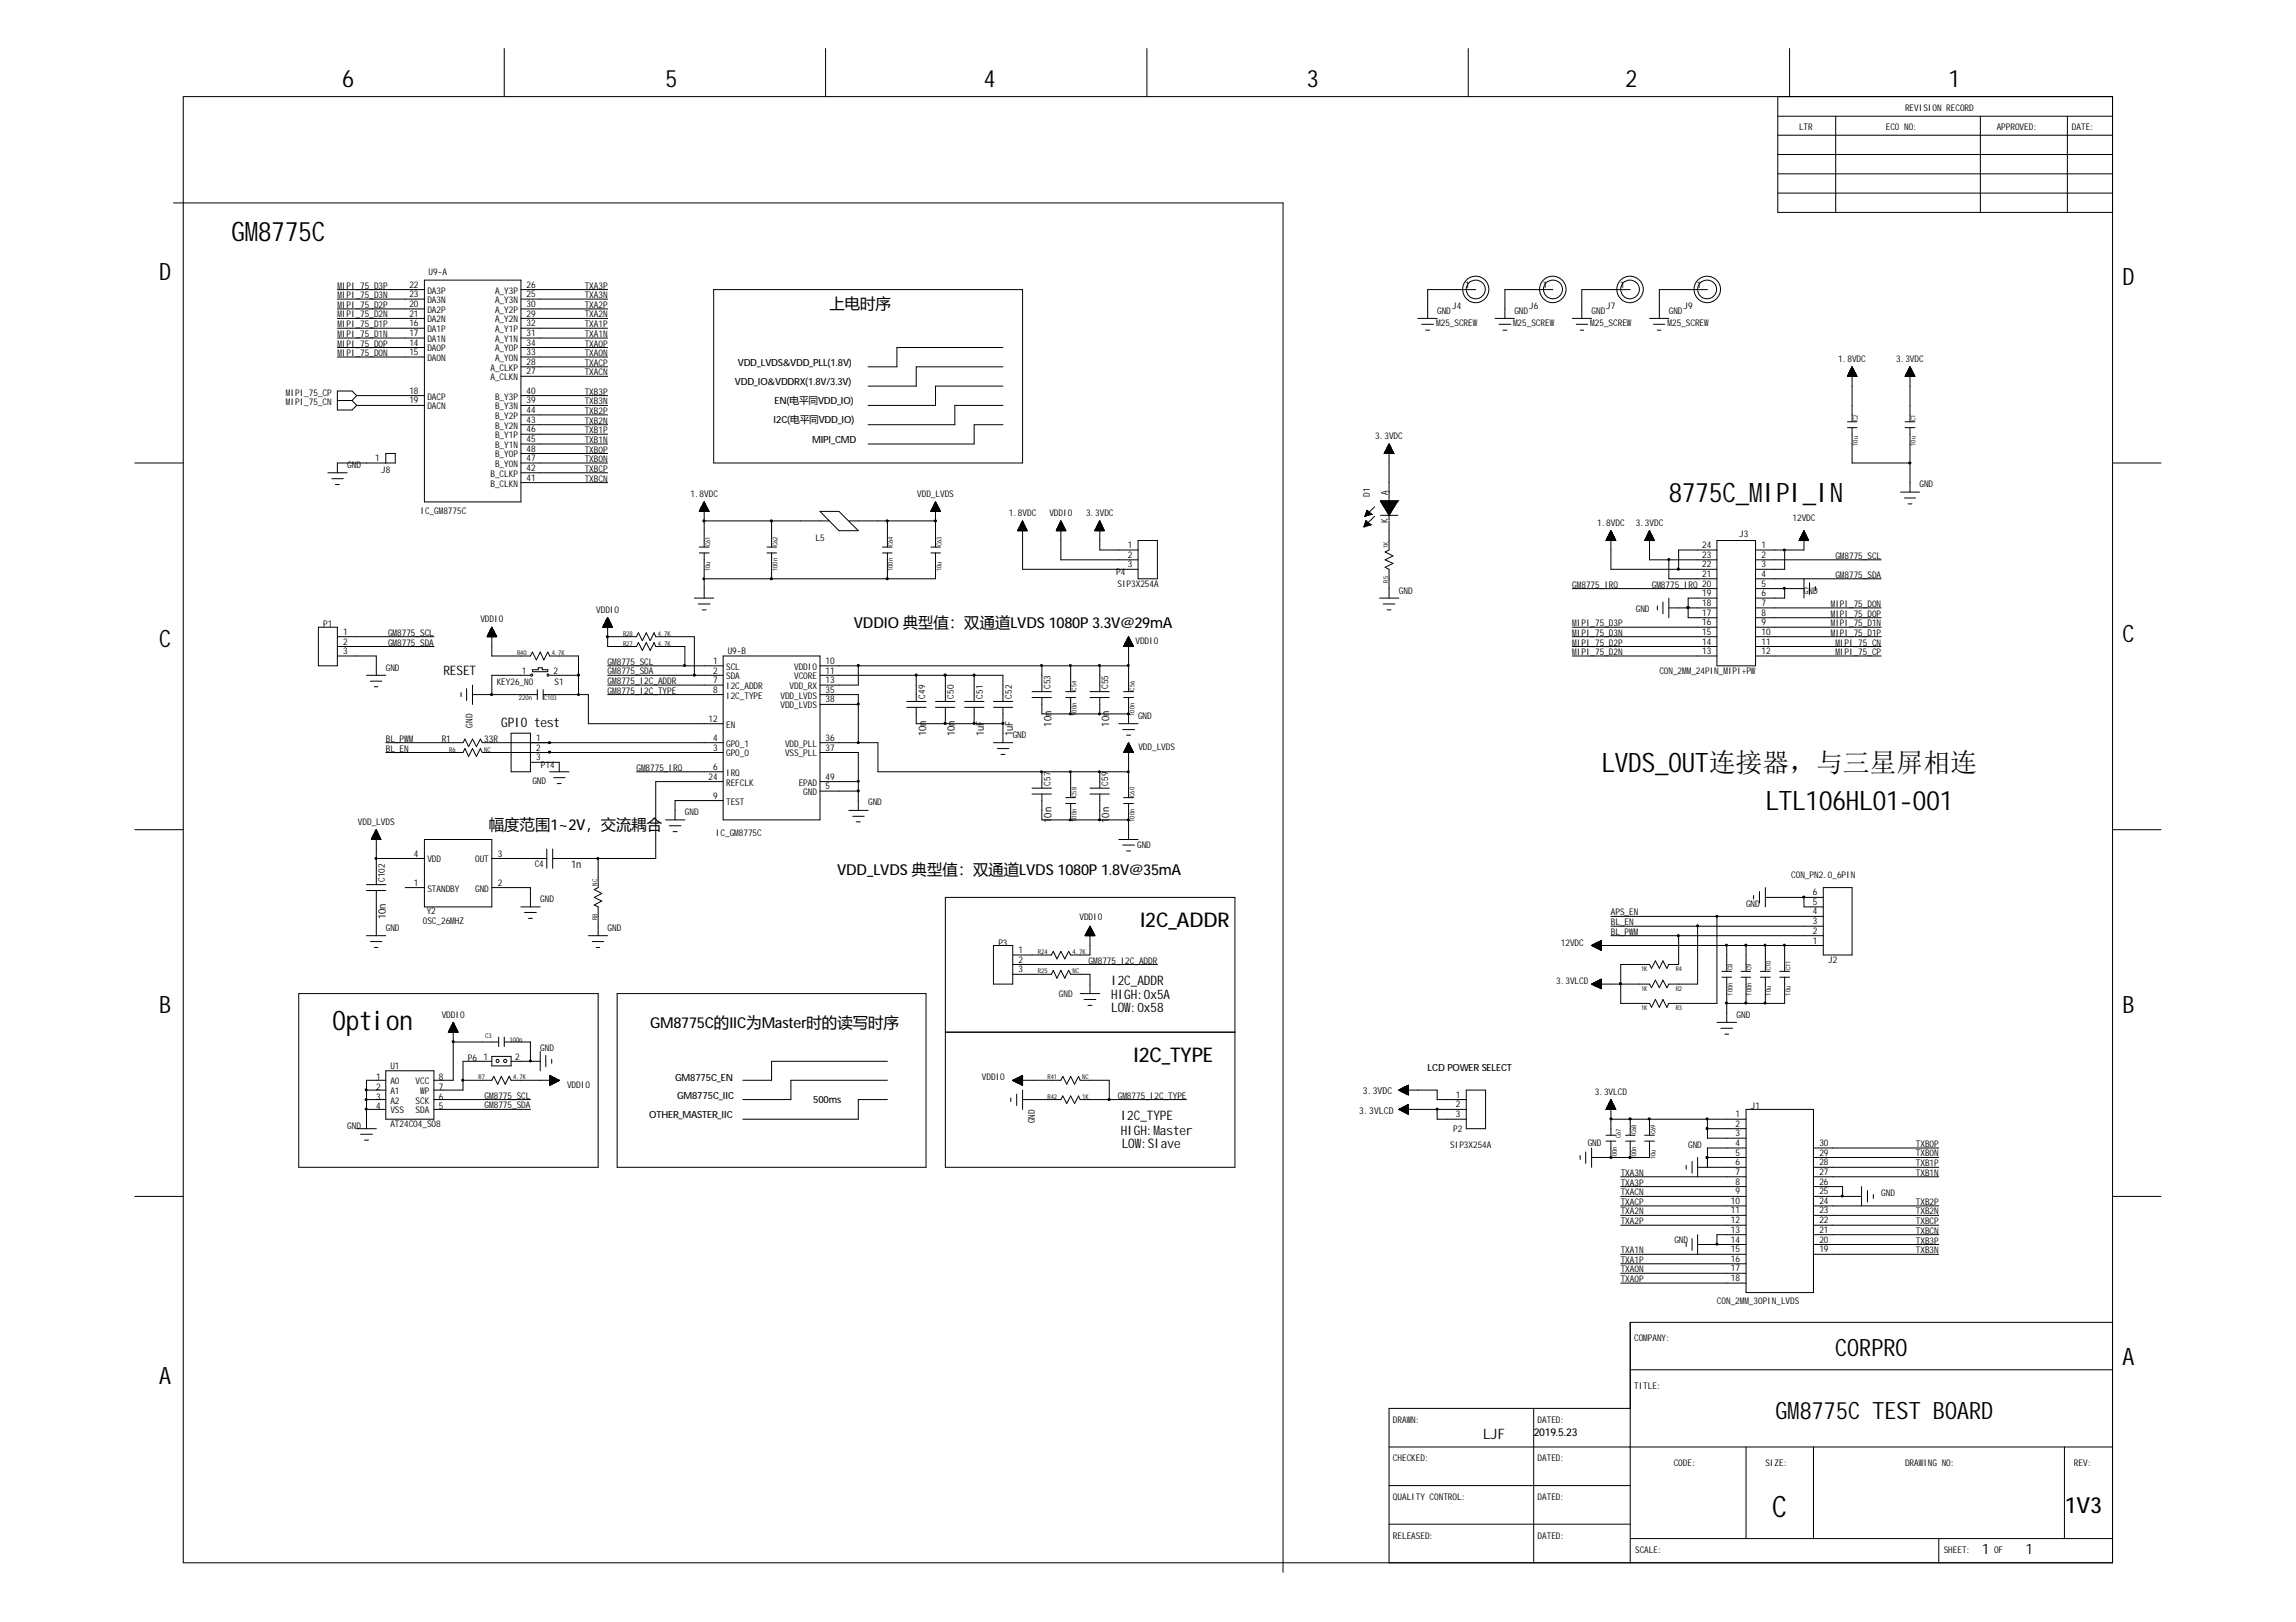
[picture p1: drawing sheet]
<svg xmlns="http://www.w3.org/2000/svg" width="297mm" height="210mm" viewBox="0 0 297 210" stroke-linecap="round" stroke-linejoin="round" font-family="sans-serif">
<defs><g id="words">
<text font-size="3.8" x="229.3" y="196.4">C</text>
<g font-size="3.5">
<text x="29.9" y="31.2">GM</text>
<text x="33.4" y="31.2">8775C</text>
<text x="215.9" y="65">8775C_M</text>
<text x="228" y="65">IPI_IN</text>
<text x="207.2" y="99.9">LVDS_OUT连接器，与三星屏相连</text>
<text x="228.4" y="104.9">LTL106HL01-001</text>
<text x="43" y="133.3">Option</text>
</g>
<g font-size="3.1">
<text x="44.3" y="11.3">6</text>
<text x="86.1" y="11.3">5</text>
<text x="127.3" y="11.3">4</text>
<text x="169.1" y="11.3">3</text>
<text x="210.3" y="11.3">2</text>
<text x="252.1" y="11.3">1</text>
<text x="20.6" y="36.3">D</text>
<text x="274.6" y="36.8">D</text>
<text x="20.6" y="83.7">C</text>
<text x="274.6" y="83">C</text>
<text x="20.6" y="131.1">B</text>
<text x="274.6" y="131.1">B</text>
<text x="20.6" y="179.1">A</text>
<text x="237.4" y="175.4">CORPRO</text>
<text x="274.6" y="176.7">A</text>
<text x="229.7" y="183.6">GM</text>
<text x="232.8" y="183.6">8775C TEST BOARD</text>
</g>
<text font-size="2.9" x="267.1" y="195.8">1V3</text>
<g font-size="2.6">
<text x="147.5" y="120">I2C_ADDR</text>
<text x="146.6" y="137.5">I2C_TYPE</text>
</g>
<g font-size="2">
<text x="107.3" y="40">上电时序</text>
<text x="63.2" y="107.4">幅度范围1~2V，交流耦合</text>
</g>
<g font-size="1.9">
<text x="110.4" y="81.3">VDDIO典型值：双通道LVDS1080P3.3V@29mA</text>
<text x="108.3" y="113.2">VDD_LVDS典型值：双通道LVDS1080P1.8V@35mA</text>
<text x="84.1" y="133.1">GM8775C的IIC为Master时的读写时序</text>
<text x="191.9" y="186.2">LJF</text>
<text x="256.5" y="201.1">1</text>
<text x="262.1" y="201.1">1</text>
</g>
<g font-size="1.7">
<text x="57.4" y="87.4">RESET</text>
<text x="64.9" y="94">GPIO test</text>
<text x="143.8" y="129.3">HIGH:0x5A</text>
<text x="143.8" y="131">LOW</text>
<text x="143.8" y="127.5">I2C_ADDR</text>
<text x="146.3" y="131">:0x58</text>
<text x="145" y="146.9">HIGH:M</text>
<text x="145" y="145">I2C_TYPE</text>
<text x="145.1" y="148.6">LOW</text>
<text x="147.7" y="148.6">:Slave</text>
<text x="150.1" y="146.9">aster</text>
</g>
<g font-size="1.4">
<text x="119.8" y="95.3" transform="rotate(-90 119.8 95.3)">10n</text>
<text x="123.5" y="95.3" transform="rotate(-90 123.5 95.3)">10n</text>
<text x="127.3" y="95.3" transform="rotate(-90 127.3 95.3)">1uF</text>
<text x="131" y="95.3" transform="rotate(-90 131 95.3)">1uF</text>
<text x="136" y="94" transform="rotate(-90 136 94)">10n</text>
<text x="143.5" y="94" transform="rotate(-90 143.5 94)">10n</text>
<text x="136" y="106.5" transform="rotate(-90 136 106.5)">10n</text>
<text x="143.5" y="106.5" transform="rotate(-90 143.5 106.5)">10n</text>
<text x="73.9" y="112.4">1n</text>
<text x="49.9" y="119" transform="rotate(-90 49.9 119)">10n</text>
<text x="198.4" y="185.9">2019.5.23</text>
</g>
<g font-size="1.3">
<text x="95.5" y="47.3">VDD_LVDS&amp;VDD_PLL(1.8V)</text>
<text x="95.1" y="49.8">VDD_IO&amp;VDDRX(1.8V/3.3V)</text>
<text x="100.2" y="52.3">EN(电平同VDD_IO)</text>
<text x="100.1" y="54.7">I2C(电平同VDD_IO)</text>
<text x="105.1" y="57.3">MIPI_CMD</text>
<text x="87.3" y="139.9">GM8775C_EN</text>
<text x="87.6" y="142.2">GM8775C_IIC</text>
<text x="105.2" y="142.7">500ms</text>
<text x="184.7" y="138.6">LCDPOWERSELECT</text>
<text x="84" y="144.7">OTHER_MASTER_IIC</text>
</g>
<g font-size="1.2">
<text x="232.7" y="16.9">LTR</text>
<text x="244" y="16.9">ECO NO:</text>
<text x="246.5" y="14.4">REVISION RECORD</text>
<text x="258.3" y="16.9">APPROVED:</text>
<text x="268.1" y="16.9">DATE:</text>
<text x="55.5" y="35.6">U9-A</text>
<text x="43.6" y="38.6">M</text>
<text x="43.6" y="37.4">M</text>
<text x="43.6" y="39.8">M</text>
<text x="43.6" y="41.1">M</text>
<text x="44.2" y="38.6">IPI_75_D3N</text>
<text x="44.2" y="37.4">IPI_75_D3P</text>
<text x="44.2" y="39.8">IPI_75_D2P</text>
<text x="44.2" y="41.1">IPI_75_D2N</text>
<text x="53" y="39.7">20</text>
<text x="53" y="41">21</text>
<text x="53" y="37.2">22</text>
<text x="53" y="38.5">23</text>
<text x="55.3" y="40.5">DA2P</text>
<text x="55.3" y="41.7">DA2N</text>
<text x="55.3" y="38">DA3P</text>
<text x="55.3" y="39.2">DA3N</text>
<text x="64.1" y="39.2">A_Y3N</text>
<text x="64.1" y="38">A_Y3P</text>
<text x="64.1" y="41.7">A_Y2N</text>
<text x="64.1" y="40.5">A_Y2P</text>
<text x="68.1" y="38.5">25</text>
<text x="68.1" y="37.2">26</text>
<text x="68.1" y="41">29</text>
<text x="68.1" y="39.7">30</text>
<text x="75.6" y="37.4">TXA3P</text>
<text x="75.6" y="38.6">TXA3N</text>
<text x="75.6" y="39.8">TXA2P</text>
<text x="75.6" y="41.1">TXA2N</text>
<text x="185.9" y="40.6">GND</text>
<text x="187.9" y="40">J4</text>
<text x="189.6" y="37.2">1</text>
<text x="195.9" y="40.6">GND</text>
<text x="197.8" y="40">J6</text>
<text x="199.6" y="37.2">1</text>
<text x="205.9" y="40.6">GND</text>
<text x="207.8" y="40">J7</text>
<text x="209.6" y="37.2">1</text>
<text x="215.9" y="40.6">GND</text>
<text x="217.8" y="40">J9</text>
<text x="219.5" y="37.2">1</text>
<text x="43.6" y="42.3">M</text>
<text x="43.6" y="43.6">M</text>
<text x="43.6" y="44.8">M</text>
<text x="43.6" y="46.1">M</text>
<text x="44.2" y="42.3">IPI_75_D1P</text>
<text x="44.2" y="43.6">IPI_75_D1N</text>
<text x="44.2" y="44.8">IPI_75_D0P</text>
<text x="44.2" y="46.1">IPI_75_D0N</text>
<text x="53" y="44.7">14</text>
<text x="53" y="45.9">15</text>
<text x="53" y="42.2">16</text>
<text x="53" y="43.5">17</text>
<text x="55.3" y="45.5">DA0P</text>
<text x="55.3" y="46.7">DA0N</text>
<text x="55.3" y="43">DA1P</text>
<text x="55.3" y="44.3">DA1N</text>
<text x="63.5" y="48">A_CLKP</text>
<text x="64.1" y="44.3">A_Y1N</text>
<text x="64.1" y="43">A_Y1P</text>
<text x="64.1" y="46.7">A_Y0N</text>
<text x="64.1" y="45.5">A_Y0P</text>
<text x="68.1" y="47.2">28</text>
<text x="68.1" y="43.5">31</text>
<text x="68.1" y="42.2">32</text>
<text x="68.1" y="45.9">33</text>
<text x="68.1" y="44.7">34</text>
<text x="75.6" y="42.3">TXA1P</text>
<text x="75.6" y="43.6">TXA1N</text>
<text x="75.6" y="44.8">TXA0P</text>
<text x="75.6" y="46.1">TXA0N</text>
<text x="75.6" y="47.3">TXACP</text>
<text x="185.8" y="42.2">M</text>
<text x="186.4" y="42.2">25_SCREW</text>
<text x="195.7" y="42.2">M</text>
<text x="196.3" y="42.2">25_SCREW</text>
<text x="205.7" y="42.2">M</text>
<text x="206.3" y="42.2">25_SCREW</text>
<text x="215.7" y="42.2">M</text>
<text x="216.3" y="42.2">25_SCREW</text>
<text x="237.8" y="46.8">1.8VDC</text>
<text x="245.3" y="46.8">3.3VDC</text>
<text x="37" y="52.5">M</text>
<text x="37" y="51.2">M</text>
<text x="37.6" y="52.5">IPI_75_CN</text>
<text x="37.6" y="51.2">IPI_75_CP</text>
<text x="53" y="51">18</text>
<text x="53" y="52.2">19</text>
<text x="55.3" y="51.7">DACP</text>
<text x="55.3" y="53">DACN</text>
<text x="63.5" y="49.2">A_CLKN</text>
<text x="64.1" y="53">B_Y3N</text>
<text x="64.1" y="51.7">B_Y3P</text>
<text x="68.1" y="48.4">27</text>
<text x="68.1" y="52.2">39</text>
<text x="68.1" y="51">40</text>
<text x="68.1" y="53.4">44</text>
<text x="75.6" y="48.6">TXACN</text>
<text x="75.6" y="51.1">TXB3P</text>
<text x="75.6" y="52.3">TXB3N</text>
<text x="75.6" y="53.6">TXB2P</text>
<text x="48.6" y="59.7">1</text>
<text x="64.1" y="55.5">B_Y2N</text>
<text x="64.1" y="54.2">B_Y2P</text>
<text x="64.1" y="58">B_Y1N</text>
<text x="64.1" y="56.7">B_Y1P</text>
<text x="64.1" y="59.2">B_Y0P</text>
<text x="68.1" y="54.7">43</text>
<text x="68.1" y="57.2">45</text>
<text x="68.1" y="55.9">46</text>
<text x="68.1" y="59.7">47</text>
<text x="68.1" y="58.4">48</text>
<text x="75.6" y="54.8">TXB2N</text>
<text x="75.6" y="56.1">TXB1P</text>
<text x="75.6" y="57.3">TXB1N</text>
<text x="75.6" y="58.6">TXB0P</text>
<text x="75.6" y="59.8">TXB0N</text>
<text x="177.9" y="56.8">3.3VDC</text>
<text x="44.9" y="60.6">GND</text>
<text x="49.3" y="61.2">J8</text>
<text x="63.5" y="63">B_CLKN</text>
<text x="63.5" y="61.7">B_CLKP</text>
<text x="64.1" y="60.4">B_Y0N</text>
<text x="68.1" y="62.2">41</text>
<text x="68.1" y="60.9">42</text>
<text x="75.6" y="61.1">TXBCP</text>
<text x="75.6" y="62.3">TXBCN</text>
<text x="89.3" y="64.3">1.8VDC</text>
<text x="118.7" y="64.3">VDD_LVDS</text>
<text x="177.2" y="64.3" transform="rotate(-90 177.2 64.3)">D1</text>
<text x="179.5" y="64.1" transform="rotate(-90 179.5 64.1)">A</text>
<text x="248.3" y="63">GND</text>
<text x="54.4" y="66.5">IC_GM</text>
<text x="57.4" y="66.5">8775C</text>
<text x="105.5" y="69.9">L5</text>
<text x="130.5" y="66.8">1.8VDC</text>
<text x="135.8" y="66.8">VDDIO</text>
<text x="140.5" y="66.8">3.3VDC</text>
<text x="145.9" y="70.9">1</text>
<text x="179.5" y="67.7" transform="rotate(-90 179.5 67.7)">K</text>
<text x="206.6" y="68">1.8VDC</text>
<text x="211.6" y="68">3.3VDC</text>
<text x="220.2" y="70.9">24</text>
<text x="225" y="69.4">J3</text>
<text x="227.9" y="70.9">1</text>
<text x="231.9" y="67.4">12VDC</text>
<text x="144.4" y="74.4">P4</text>
<text x="144.6" y="75.9">SIP3X254A</text>
<text x="145.9" y="72.2">2</text>
<text x="145.9" y="73.4">3</text>
<text x="181" y="76.8">GND</text>
<text x="203.4" y="76">GM</text>
<text x="204.6" y="76">8775_IRQ</text>
<text x="213.7" y="76">GM</text>
<text x="214.9" y="76">8775_IRQ20</text>
<text x="220.2" y="77.1">19</text>
<text x="220.2" y="74.6">21</text>
<text x="220.2" y="73.4">22</text>
<text x="220.2" y="72.2">23</text>
<text x="227.9" y="72.2">2</text>
<text x="227.9" y="73.4">3</text>
<text x="227.9" y="74.6">4</text>
<text x="227.9" y="75.9">5</text>
<text x="227.9" y="77.1">6</text>
<text x="233.4" y="76.8">GND</text>
<text x="237.4" y="74.8">GM</text>
<text x="237.4" y="72.3">GM</text>
<text x="238.6" y="74.8">8775_SDA</text>
<text x="238.6" y="72.3">8775_SCL</text>
<text x="41.8" y="81.2">P1</text>
<text x="44.4" y="82.1">1</text>
<text x="44.4" y="83.4">2</text>
<text x="50.2" y="82.3">GM</text>
<text x="50.2" y="83.5">GM</text>
<text x="51.4" y="82.3">8775_SCL</text>
<text x="51.4" y="83.5">8775_SDA</text>
<text x="62.1" y="80.5">VDDIO</text>
<text x="77.1" y="79.3">VDDIO</text>
<text x="146.9" y="83.3">VDDIO</text>
<text x="203.4" y="81">M</text>
<text x="203.4" y="82.3">M</text>
<text x="203.4" y="83.5">M</text>
<text x="204" y="81">IPI_75_D3P</text>
<text x="204" y="82.3">IPI_75_D3N</text>
<text x="204" y="83.5">IPI_75_D2P</text>
<text x="211.6" y="79.2">GND</text>
<text x="220.2" y="83.4">14</text>
<text x="220.2" y="82.1">15</text>
<text x="220.2" y="80.9">16</text>
<text x="220.2" y="79.7">17</text>
<text x="220.2" y="78.4">18</text>
<text x="227.9" y="78.4">7</text>
<text x="227.9" y="79.7">8</text>
<text x="227.9" y="80.9">9</text>
<text x="227.9" y="82.1">10</text>
<text x="227.9" y="83.4">11</text>
<text x="236.9" y="78.5">M</text>
<text x="236.9" y="79.8">M</text>
<text x="236.9" y="81">M</text>
<text x="236.9" y="82.3">M</text>
<text x="237.4" y="78.5">IPI_75_D0N</text>
<text x="237.4" y="79.8">IPI_75_D0P</text>
<text x="237.4" y="81">IPI_75_D1N</text>
<text x="237.4" y="82.3">IPI_75_D1P</text>
<text x="237.4" y="83.5">M</text>
<text x="238" y="83.5">IPI_75_CN</text>
<text x="44.4" y="84.6">3</text>
<text x="49.9" y="86.8">GND</text>
<text x="64.3" y="88.7">KEY26_NO</text>
<text x="67.5" y="87.3">1</text>
<text x="71.6" y="87.3">2</text>
<text x="71.8" y="88.7">S1</text>
<text x="78.6" y="86">GM</text>
<text x="78.6" y="87.3">GM</text>
<text x="78.6" y="88.5">GM</text>
<text x="78.6" y="89.8">GM</text>
<text x="79.8" y="86">8775_SCL</text>
<text x="79.8" y="87.3">8775_SDA</text>
<text x="79.8" y="88.5">8775_I2C_ADDR</text>
<text x="79.8" y="89.8">8775_I2C_TYPE</text>
<text x="92.2" y="88.4">7</text>
<text x="92.2" y="89.6">8</text>
<text x="92.2" y="85.9">1</text>
<text x="92.2" y="87.2">2</text>
<text x="93.9" y="89.2">I2C_ADDR</text>
<text x="93.9" y="86.7">SCL</text>
<text x="93.9" y="87.9">SDA</text>
<text x="94.1" y="84.6">U9-B</text>
<text x="102.2" y="89.2">VDD_RX</text>
<text x="102.7" y="86.7">VDDIO</text>
<text x="102.7" y="87.9">VCORE</text>
<text x="106.8" y="85.9">10</text>
<text x="106.8" y="87.2">11</text>
<text x="106.8" y="88.4">13</text>
<text x="106.8" y="89.6">35</text>
<text x="135.9" y="89.1" transform="rotate(-90 135.9 89.1)">C53</text>
<text x="143.4" y="89.1" transform="rotate(-90 143.4 89.1)">C55</text>
<text x="203.4" y="84.8">M</text>
<text x="204" y="84.8">IPI_75_D2N</text>
<text x="214.7" y="87.2">CON_2M_24PIN_M</text>
<text x="218.2" y="87.2">M</text>
<text x="220.2" y="84.6">13</text>
<text x="223.6" y="87.2">IPI+PW</text>
<text x="227.9" y="84.6">12</text>
<text x="237.4" y="84.8">M</text>
<text x="238" y="84.8">IPI_75_CP</text>
<text x="49.9" y="96">BL_PW</text>
<text x="52.9" y="96">M</text>
<text x="57.1" y="96">R1</text>
<text x="61.1" y="94.2" transform="rotate(-90 61.1 94.2)">GND</text>
<text x="62.7" y="96">33R</text>
<text x="69.4" y="95.9">1</text>
<text x="91.7" y="93.4">12</text>
<text x="92.2" y="95.9">4</text>
<text x="93.9" y="90.4">I2C_TYPE</text>
<text x="93.9" y="94.2">EN</text>
<text x="101" y="90.4">VDD_LVDS</text>
<text x="101" y="91.7">VDD_LVDS</text>
<text x="106.8" y="95.9">36</text>
<text x="106.8" y="90.9">38</text>
<text x="119.7" y="90.4" transform="rotate(-90 119.7 90.4)">C49</text>
<text x="123.4" y="90.4" transform="rotate(-90 123.4 90.4)">C50</text>
<text x="127.2" y="90.4" transform="rotate(-90 127.2 90.4)">C51</text>
<text x="130.9" y="90.4" transform="rotate(-90 130.9 90.4)">C52</text>
<text x="131" y="95.5">GND</text>
<text x="147.2" y="93">GND</text>
<text x="49.9" y="97.3">BL_EN</text>
<text x="68.9" y="101.4">GND</text>
<text x="69.4" y="97.1">2</text>
<text x="69.4" y="98.4">3</text>
<text x="70" y="99.4">P14</text>
<text x="82.3" y="99.8">GM</text>
<text x="83.5" y="99.8">8775_IRQ</text>
<text x="91.7" y="100.9">24</text>
<text x="92.2" y="97.1">3</text>
<text x="92.2" y="99.6">6</text>
<text x="93.9" y="97.9">GPO_0</text>
<text x="93.9" y="96.6">GPO_1</text>
<text x="93.9" y="100.4">IRQ</text>
<text x="93.9" y="101.7">REFCLK</text>
<text x="101.6" y="96.6">VDD_PLL</text>
<text x="101.6" y="97.9">VSS_PLL</text>
<text x="103.3" y="101.7">EPAD</text>
<text x="106.8" y="97.1">37</text>
<text x="106.8" y="100.9">49</text>
<text x="135.9" y="101.7" transform="rotate(-90 135.9 101.7)">C57</text>
<text x="143.4" y="101.7" transform="rotate(-90 143.4 101.7)">C59</text>
<text x="147.3" y="97">VDD_LVDS</text>
<text x="46.3" y="106.7">VDD_LVDS</text>
<text x="88.6" y="105.5">GND</text>
<text x="92.2" y="103.3">9</text>
<text x="93.9" y="104.1">TEST</text>
<text x="103.9" y="102.9">GND</text>
<text x="106.8" y="102.1">5</text>
<text x="112.3" y="104.2">GND</text>
<text x="53.6" y="110.8">4</text>
<text x="55.3" y="111.6">VDD</text>
<text x="61.5" y="111.6">OUT</text>
<text x="64.4" y="110.8">3</text>
<text x="69.2" y="112.2">C4</text>
<text x="92.6" y="108.1">IC_GM</text>
<text x="95.6" y="108.1">8775C</text>
<text x="147.1" y="109.7">GND</text>
<text x="231.7" y="113.6">CON_PN2.0_6PIN</text>
<text x="49.8" y="114.1" transform="rotate(-90 49.8 114.1)">C102</text>
<text x="53.6" y="114.6">1</text>
<text x="54.7" y="119.6">OSC_26M</text>
<text x="55.2" y="118.3">Y2</text>
<text x="55.3" y="115.4">STANDBY</text>
<text x="58.8" y="119.6">HZ</text>
<text x="61.5" y="115.4">GND</text>
<text x="64.4" y="114.6">2</text>
<text x="69.9" y="116.7">GND</text>
<text x="139.7" y="119.1">VDDIO</text>
<text x="208.4" y="118.5">APS_EN</text>
<text x="208.4" y="119.7">BL_EN</text>
<text x="225.9" y="117.4">GND</text>
<text x="234.5" y="119.6">3</text>
<text x="234.5" y="118.3">4</text>
<text x="234.5" y="117.1">5</text>
<text x="234.5" y="115.9">6</text>
<text x="49.9" y="120.5">GND</text>
<text x="78.6" y="120.5">GND</text>
<text x="129.2" y="122.4">P3</text>
<text x="131.8" y="123.3">1</text>
<text x="131.8" y="124.6">2</text>
<text x="131.8" y="125.8">3</text>
<text x="140.8" y="124.7">GM</text>
<text x="142" y="124.7">8775_I2C_ADDR</text>
<text x="201.9" y="122.4">12VDC</text>
<text x="208.4" y="121">BL_PW</text>
<text x="211.4" y="121">M</text>
<text x="234.5" y="122.1">1</text>
<text x="234.5" y="120.8">2</text>
<text x="236.5" y="124.6">J2</text>
<text x="57.2" y="131.7">VDDIO</text>
<text x="137" y="129">GND</text>
<text x="201.3" y="127.4">3.3VLCD</text>
<text x="224.7" y="131.7">GND</text>
<text x="60.5" y="137.3">P6</text>
<text x="62.6" y="137.2">1</text>
<text x="66.6" y="137.2">2</text>
<text x="69.9" y="136.1">GND</text>
<text x="48.7" y="139.8">1</text>
<text x="48.7" y="141.1">2</text>
<text x="48.7" y="142.3">3</text>
<text x="48.7" y="143.6">4</text>
<text x="50.5" y="138.3">U1</text>
<text x="50.5" y="140.3">A0</text>
<text x="50.5" y="141.6">A1</text>
<text x="50.5" y="142.8">A2</text>
<text x="53.8" y="142.8">SCK</text>
<text x="53.8" y="140.3">VCC</text>
<text x="54.4" y="141.6">W</text>
<text x="54.9" y="141.6">P</text>
<text x="56.8" y="143.6">5</text>
<text x="56.8" y="142.3">6</text>
<text x="56.8" y="141.1">7</text>
<text x="56.8" y="139.8">8</text>
<text x="62.7" y="142.2">GM</text>
<text x="62.7" y="143.4">GM</text>
<text x="63.9" y="142.2">8775_SCL</text>
<text x="63.9" y="143.4">8775_SDA</text>
<text x="73.4" y="140.8">VDDIO</text>
<text x="127" y="139.8">VDDIO</text>
<text x="144.6" y="142.2">GM</text>
<text x="145.8" y="142.2">8775_I2C_TYPE</text>
<text x="176.3" y="141.6">3.3VDC</text>
<text x="188.3" y="142.1">1</text>
<text x="188.3" y="143.3">2</text>
<text x="206.3" y="141.7">3.3VLCD</text>
<text x="226.5" y="143.6">J1</text>
<text x="44.9" y="146.1">GND</text>
<text x="50.5" y="145.8">AT24C04_SO8</text>
<text x="50.5" y="144.1">VSS</text>
<text x="53.8" y="144.1">SDA</text>
<text x="133.9" y="145.3" transform="rotate(-90 133.9 145.3)">GND</text>
<text x="175.9" y="144.2">3.3VLCD</text>
<text x="187.6" y="148.6">SIP3X254A</text>
<text x="188" y="146.5">P2</text>
<text x="188.3" y="144.6">3</text>
<text x="205.4" y="148.3">GND</text>
<text x="218.4" y="148.6">GND</text>
<text x="224.5" y="144.6">1</text>
<text x="224.5" y="145.8">2</text>
<text x="224.5" y="147">3</text>
<text x="224.5" y="148.3">4</text>
<text x="224.5" y="149.5">5</text>
<text x="235.4" y="149.5">29</text>
<text x="235.4" y="148.3">30</text>
<text x="247.9" y="148.4">TXB0P</text>
<text x="247.9" y="149.7">TXB0N</text>
<text x="209.7" y="152.2">TXA3N</text>
<text x="209.7" y="153.4">TXA3P</text>
<text x="209.7" y="154.7">TXACN</text>
<text x="209.7" y="155.9">TXACP</text>
<text x="223.9" y="155.8">10</text>
<text x="224.5" y="150.8">6</text>
<text x="224.5" y="152.1">7</text>
<text x="224.5" y="153.3">8</text>
<text x="224.5" y="154.6">9</text>
<text x="235.4" y="155.8">24</text>
<text x="235.4" y="154.6">25</text>
<text x="235.4" y="153.3">26</text>
<text x="235.4" y="152.1">27</text>
<text x="235.4" y="150.8">28</text>
<text x="243.4" y="154.8">GND</text>
<text x="247.9" y="150.9">TXB1P</text>
<text x="247.9" y="152.2">TXB1N</text>
<text x="247.9" y="155.9">TXB2P</text>
<text x="209.7" y="157.2">TXA2N</text>
<text x="209.7" y="158.4">TXA2P</text>
<text x="216.6" y="160.8">GND</text>
<text x="223.9" y="157">11</text>
<text x="223.9" y="158.3">12</text>
<text x="223.9" y="159.5">13</text>
<text x="223.9" y="160.8">14</text>
<text x="235.4" y="160.8">20</text>
<text x="235.4" y="159.5">21</text>
<text x="235.4" y="158.3">22</text>
<text x="235.4" y="157">23</text>
<text x="247.9" y="157.2">TXB2N</text>
<text x="247.9" y="158.4">TXBCP</text>
<text x="247.9" y="159.7">TXBCN</text>
<text x="247.9" y="160.9">TXB3P</text>
<text x="209.7" y="162.2">TXA1N</text>
<text x="209.7" y="163.4">TXA1P</text>
<text x="209.7" y="164.6">TXA0N</text>
<text x="209.7" y="165.9">TXA0P</text>
<text x="223.9" y="162.1">15</text>
<text x="223.9" y="163.3">16</text>
<text x="223.9" y="164.5">17</text>
<text x="223.9" y="165.8">18</text>
<text x="235.4" y="162.1">19</text>
<text x="247.9" y="162.2">TXB3N</text>
<text x="211.4" y="173.5">COM</text>
<text x="213.2" y="173.5">PANY:</text>
<text x="222.1" y="168.8">CON_2M_30PIN_LVDS</text>
<text x="225.7" y="168.8">M</text>
<text x="211.4" y="179.8">TITLE:</text>
<text x="180.2" y="184.1">DRAW</text>
<text x="182.6" y="184.1">N:</text>
<text x="198.9" y="184.1">DATED:</text>
<text x="180.2" y="189.1">CHECKED:</text>
<text x="198.9" y="189.1">DATED:</text>
<text x="216.5" y="189.8">CODE:</text>
<text x="228.4" y="189.8">SIZE:</text>
<text x="246.5" y="189.8">DRAW</text>
<text x="248.8" y="189.8">ING NO:</text>
<text x="268.3" y="189.8">REV:</text>
<text x="180.2" y="194.1">QUALITY CONTROL:</text>
<text x="198.9" y="194.1">DATED:</text>
<text x="180.2" y="199.1">RELEASED:</text>
<text x="198.9" y="199.1">DATED:</text>
<text x="211.5" y="201">SCALE:</text>
<text x="251.5" y="201">SHEET:</text>
<text x="258" y="201">OF</text>
</g>
<g font-size=".8">
<text x="240.4" y="57.7" transform="rotate(-90 240.4 57.7)">10u</text>
<text x="240.4" y="54.5" transform="rotate(-90 240.4 54.5)">C2</text>
<text x="247.8" y="57.7" transform="rotate(-90 247.8 57.7)">10u</text>
<text x="247.8" y="54.5" transform="rotate(-90 247.8 54.5)">C1</text>
<text x="91.9" y="70.7" transform="rotate(-90 91.9 70.7)">C61</text>
<text x="100.6" y="70.7" transform="rotate(-90 100.6 70.7)">C62</text>
<text x="115.5" y="70.7" transform="rotate(-90 115.5 70.7)">C64</text>
<text x="121.8" y="70.7" transform="rotate(-90 121.8 70.7)">C63</text>
<text x="179.6" y="70.9" transform="rotate(-90 179.6 70.9)">1K</text>
<text x="91.9" y="73.9" transform="rotate(-90 91.9 73.9)">10u</text>
<text x="100.6" y="73.9" transform="rotate(-90 100.6 73.9)">100n</text>
<text x="115.5" y="73.9" transform="rotate(-90 115.5 73.9)">100n</text>
<text x="121.8" y="73.9" transform="rotate(-90 121.8 73.9)">10u</text>
<text x="179.6" y="75.4" transform="rotate(-90 179.6 75.4)">R5</text>
<text x="80.6" y="83.5">R27</text>
<text x="80.6" y="82.3">R28</text>
<text x="85.1" y="83.5">4.7K</text>
<text x="85.1" y="82.3">4.7K</text>
<text x="66.9" y="84.8">R40</text>
<text x="71.4" y="84.8">4.7K</text>
<text x="139.3" y="89.4" transform="rotate(-90 139.3 89.4)">C54</text>
<text x="146.8" y="89.4" transform="rotate(-90 146.8 89.4)">C56</text>
<text x="67.1" y="90.6">220n</text>
<text x="70.4" y="90.6">C103</text>
<text x="139.3" y="92.6" transform="rotate(-90 139.3 92.6)">100n</text>
<text x="146.8" y="92.6" transform="rotate(-90 146.8 92.6)">100n</text>
<text x="58.1" y="97.3">R6</text>
<text x="62.7" y="97.3">NC</text>
<text x="139.3" y="106.4" transform="rotate(-90 139.3 106.4)">100n</text>
<text x="139.3" y="103.1" transform="rotate(-90 139.3 103.1)">C58</text>
<text x="146.8" y="106.4" transform="rotate(-90 146.8 106.4)">100n</text>
<text x="146.8" y="103.1" transform="rotate(-90 146.8 103.1)">C60</text>
<text x="77.3" y="119.1" transform="rotate(-90 77.3 119.1)">R8</text>
<text x="77.3" y="114.6" transform="rotate(-90 77.3 114.6)">NC</text>
<text x="134.3" y="126">R25</text>
<text x="134.3" y="123.5">R24</text>
<text x="138.8" y="126">NC</text>
<text x="138.8" y="123.5">4.7K</text>
<text x="212.3" y="125.7">1K</text>
<text x="216.8" y="125.7">R4</text>
<text x="224.2" y="125.6" transform="rotate(-90 224.2 125.6)">C8</text>
<text x="226.6" y="125.6" transform="rotate(-90 226.6 125.6)">C9</text>
<text x="229.1" y="125.6" transform="rotate(-90 229.1 125.6)">C10</text>
<text x="231.6" y="125.6" transform="rotate(-90 231.6 125.6)">C11</text>
<text x="212.3" y="128.2">1K</text>
<text x="212.3" y="130.7">1K</text>
<text x="216.8" y="128.2">R2</text>
<text x="216.8" y="130.7">R3</text>
<text x="224.2" y="128.8" transform="rotate(-90 224.2 128.8)">100n</text>
<text x="226.6" y="128.8" transform="rotate(-90 226.6 128.8)">100n</text>
<text x="229.1" y="128.8" transform="rotate(-90 229.1 128.8)">10u</text>
<text x="231.6" y="128.8" transform="rotate(-90 231.6 128.8)">10u</text>
<text x="62.8" y="134.3">C3</text>
<text x="65.9" y="134.8">100n</text>
<text x="61.9" y="139.7">R7</text>
<text x="66.4" y="139.7">4.7K</text>
<text x="135.5" y="139.7">R41</text>
<text x="135.5" y="142.2">R42</text>
<text x="140" y="139.7">NC</text>
<text x="140" y="142.2">1K</text>
<text x="209.7" y="147.3" transform="rotate(-90 209.7 147.3)">C67</text>
<text x="211.7" y="146.8" transform="rotate(-90 211.7 146.8)">C68</text>
<text x="214.2" y="146.8" transform="rotate(-90 214.2 146.8)">C69</text>
<text x="209.2" y="150" transform="rotate(-90 209.2 150)">100n</text>
<text x="211.7" y="150" transform="rotate(-90 211.7 150)">100n</text>
<text x="214.2" y="150" transform="rotate(-90 214.2 150)">10u</text>
</g>
</g></defs>
<g fill="none" stroke="#000" stroke-width=".13">
<path d="M23.7 12.5h249.6v189.7h-249.6zM65.2 6.3v6.2M106.8 6.3v6.2M148.4 6.3v6.2M189.9 6.3v6.2M230 20h43.3M230 15h43.3M230 17.5h43.3M230 12.5v15h43.3M231.5 6.3v6.2M237.5 15v12.5M256.2 15v12.5"/>
<path d="M267.5 15v12.5M22.4 26.3h143.6v177.2M43.6 37.5h11.3M43.6 40h11.3M43.6 38.7h11.3M54.9 36.3h12.5v28.7h-12.5zM67.4 37.5h11.2M67.4 40h11.2M67.4 38.7h11.2M92.3 37.5h40v22.4h-40zM190.9 37.5h-6.2v3.7M200.9 37.5h-6.2v3.7"/>
<path d="M210.9 37.5h-6.3v3.7M220.9 37.5h-6.2v3.7M230 22.5h43.3M230 25h43.3M17.4 59.9h6.3M43.6 45h11.3M43.6 46.2h11.3M43.6 42.5h11.3M43.6 43.7h11.3M43.6 41.2h11.3M43.6 51.8h2M45.6 51.8l.5 .7"/>
<path d="M46.1 52.5h8.8M46.1 51.2h8.8M46.1 51.2l-.5-.6h-2v2.5h2l.5-.6M46.1 51.2l-.5 .6M49.9 59.9v-1.2h1.2v1.2h-7.5v1.3M67.4 59.9h11.2M67.4 47.5h11.2M67.4 45h11.2M67.4 52.5h11.2M67.4 55h11.2M67.4 57.5h11.2M67.4 46.2h11.2"/>
<path d="M67.4 42.5h11.2M67.4 43.7h11.2M67.4 51.2h11.2M67.4 41.2h11.2M67.4 48.7h11.2M67.4 53.7h11.2M67.4 56.2h11.2M67.4 58.7h11.2M129.8 45h-13.8v2.5h-3.7M129.8 47.5h-11.3v2.5h-6.2M129.8 50h-8.8v2.5h-8.7M129.8 52.5h-6.3v2.5h-11.2"/>
<path d="M129.8 55h-3.8v2.5h-13.7M179.1 58.6l1.2 .1M179.2 58.7v-.2h1.1v.2M179.2 58.4h1v.3M179.2 58.4v.3M179.2 58.5h1M179.2 58.4h1M179.2 58.7v-.4h.9v.4M179.3 58.3h.8M179.3 58.3h.8v.4M179.4 58.7v-.6h.6v.6M179.4 58.1h.6"/>
<path d="M179.4 58.1h.6v.6M179.4 58v.7M179.5 58h.5v.7M179.5 57.9v.8M179.5 58h.5M179.5 57.9h.5M179.5 57.8h.4v.9M179.5 57.8v.9M179.5 57.8h.4M179.6 57.8h.3v.9M179.6 57.6h.2v1.1M179.7 57.5v1.2"/>
<path d="M179.7 57.5v9.8M179.7 57.5l.6 1.2h-1.2zM179.7 57.5h.1M179.8 57.6h-.2v1.1M179.8 57.7h-.2v1M180.1 58.2h-.8v.5M180.3 58.6h-1.2v.1M183.4 41.2h2.5M183.9 42h1.6M184.4 42.7h.6M193.4 41.2h2.5M193.9 42h1.6"/>
<path d="M194.4 42.7h.5M203.4 41.2h2.5M203.9 42h1.5M204.4 42.7h.5M213.4 41.2h2.5M213.9 42h1.5M214.4 42.7h.5M239 55.3h1.2M239 54.6h1.2M239 48.7h1.2M239 48.6v.1M239.1 48.6h1.1"/>
<path d="M239.1 48.6h1.1v.1M239.1 48.5v.2M239.1 48.5h1.1M239.1 48.7v-.3h1v.3M239.1 48.4h1M239.2 48.4h.9v.3M239.2 48.3h.8M239.2 48.3h.8v.4M239.2 48.2v.5M239.2 48.2h.8M239.3 48.2h.6v.5M239.3 48.1h.6"/>
<path d="M239.3 48.1v.6M239.3 48.1h.6v.6M239.4 48h.5v.7M239.4 47.9v.8M239.4 47.9h.4M239.4 47.9h.4v.8M239.4 47.8v.9M239.4 47.8h.4M239.4 47.8h.4v.9M239.4 47.7v1M239.5 47.7h.2M239.5 47.7h.2v1"/>
<path d="M239.6 47.6v1.1M239.6 55.3v4.6h7.5M239.6 47.5l.6 1.2h-1.2M239.6 47.5v7.1M239.6 47.5l-.6 1.2M239.6 47.5v1.2M239.7 47.6h-.2v1.1M239.9 48h-.6v.7M246.5 55.3h1.2M246.5 54.6h1.2M246.5 48.7h1.2M246.5 48.6h1.1v.1"/>
<path d="M246.5 48.5h1.1M246.5 48.5v.2M246.6 48.7v-.3h1v.3M246.6 48.4h1M246.6 48.4h1v.3M246.6 48.3v.4M246.7 48.3h.8M246.7 48.3h.8v.4M246.7 48.2v.5M246.7 48.2h.8M246.8 48.2h.6v.5M246.8 48.1h.6"/>
<path d="M246.8 48.1v.6M246.8 48.1h.6v.6M246.8 48h.6v.7M246.8 47.9v.8M246.9 47.9h.4M246.9 47.9h.4v.8M246.9 47.8v.9M246.9 47.8h.4M246.9 47.8h.4v.9M246.9 47.7v1M247 47.7h.2M247 47.7h.2v1"/>
<path d="M247.1 47.6v1.1M247.1 47.5l.6 1.2h-1.2zM247.1 47.5v7.1M247.1 55.3v8.4M247.1 47.5v1.2M247.2 47.6h-.2v1.1M247.4 48h-.6v.7M247.7 48.6h-1.2v.1M273.3 59.9h6.3M42.4 61.2h2.5M42.9 61.9h1.5M43.4 62.7h.5"/>
<path d="M67.4 62.5h11.2M67.4 61.2h11.2M78.6 79.9v3.8h3.7l.3-.5 .5 1 .5-1 .5 1 .5-1 .2 .5h3.8v2.5M78.6 79.9l-.6 1.3h1.2M78.6 79.9l.6 1.3M78.7 80h-.1v1.2M89.8 77.4h2.5M90.3 78.2h1.6M90.5 71.6h1.2M90.5 70.8h1.2M90.5 66.1l1.2 .1M90.6 66.2v-.2h1.1v.2"/>
<path d="M90.6 65.9h1v.3M90.6 66h1M90.6 65.8h.9v.4M90.6 65.8h.9M90.6 65.8v.4M90.7 66.2v-.5h.8v.5M90.7 65.7h.8M90.7 66.2v-.6h.7v.6M90.8 65.6h.6M90.8 65.5h.6v.7M90.8 65.5v.7M90.8 65.5h.6"/>
<path d="M90.8 78.9h.6M90.9 65.3h.4v.9M90.9 65.2h.3v1M90.9 65.2v1M91 65.2h.2M91 65.1h.2v1.1M91 65.1v1.1M91 65.1h.1M91 65h.1v1.2M91 65v1.2M91.1 65h.1M91.1 67.4h.1"/>
<path d="M91.1 65l.6 1.2h-1.2zM91.1 67.4h16.2M91.1 65v5.8M91.1 71.6v5.8M91.3 65.3h-.4v.9M91.3 65.4h-.5v.8M91.6 65.9h-1v.3M91.7 66.1h-1.2v.1M99.2 71.6h1.3M99.2 70.8h1.3M99.8 67.4v3.4M99.8 71.6v3.3"/>
<path d="M106.1 66.2h2.4l2.5 2.5h-2.5zM109.8 67.4h11.2M114.2 71.6h1.2M114.2 70.8h1.2M114.8 67.4v3.4M114.8 71.6v3.3M120.4 71.6h1.3M120.4 70.8h1.3M120.4 66.1l1.2 .1M120.4 66.1v.1M120.5 66.1h1.1M120.5 66.2v-.2h1.1v.2"/>
<path d="M120.5 66h1.1M120.6 65.9h.9v.3M120.6 65.8h.9v.4M120.6 65.8h.9M120.6 65.8v.4M120.6 66.2v-.5h.9v.5M120.7 65.7h.7M120.7 66.2v-.6h.7v.6M120.7 65.6h.7M120.7 65.5h.6v.7M120.7 65.5v.7M120.8 65.5h.5"/>
<path d="M120.8 65.5h.5v.7M120.9 65.3h.3v.9M120.9 65.3h.3M120.9 65.2h.3v1M120.9 65.2v1M120.9 65.2h.3M120.9 65.1h.2v1.1M121 65h.1v1.2M121 67.4h.1M121 65v5.8M121 71.6v3.3h-29.9M121 65l.7 1.2h-1.3"/>
<path d="M121 65l-.6 1.2M121.1 65h-.1v1.2M121.1 65.1h-.2v1.1M121.2 65.4h-.4v.8M121.5 65.9h-.9v.3M131.7 68.7h1.2M131.7 68.6v.1M131.7 68.6l1.2 .1M131.7 68.6h1.1M131.7 68.7v-.2h1.1v.2M131.8 68.7v-.3h1v.3M131.8 68.4h1"/>
<path d="M131.8 68.3v.4M131.8 68.3h.9v.4M131.9 68.2v.5M131.9 68.3h.8M131.9 68.3h.8v.4M131.9 68.7v-.6h.7v.6M131.9 68.2h.7M132 68.1h.6M132 68h.5v.7M132 67.9h.5v.8M132.1 67.8v.9M132.1 67.8h.4v.9"/>
<path d="M132.1 67.8h.3M132.1 67.7v1M132.1 67.7h.3v1M132.2 67.7h.2M132.2 67.6v1.1M132.2 67.6h.2v1.1M132.2 67.6h.2M132.2 67.5h.1v1.2M132.3 67.4v6.3h14.9M132.3 67.5l-.1 1.2M132.3 67.4l-.6 1.3M132.3 67.4l.6 1.3"/>
<path d="M132.5 67.9h-.5v.8M132.5 68h-.5v.7M136.7 68.6l1.2 .1M136.7 68.6h1.1M136.7 68.6v.1M136.7 68.5h1.1v.2M136.7 68.7v-.3h1.1v.3M136.8 68.4h1M136.8 68.3h.9v.4M136.9 68.3h.8v.4M136.9 68.2h.7M136.9 68.2v.5"/>
<path d="M136.9 68.7v-.6h.7v.6M136.9 68h.7v.7M136.9 68.1h.7M136.9 68v.7M137 67.9h.5v.8M137 68h.5M137 67.9v.8M137 67.9h.5M137.1 67.8h.4v.9M137.1 67.7h.3v1M137.2 67.6h.2v1.1M137.2 67.6v1.1"/>
<path d="M137.2 67.5h.1v1.2M137.2 67.6h.1M137.2 67.5v1.2M137.2 67.4l-.5 1.3h1.2M137.2 67.4v5h10M137.2 67.4l.7 1.3M137.2 67.5h.1M137.4 67.7h-.3v1M137.5 67.8h-.4v.9M137.7 68.3h-.9v.4M141.6 68.6l1.2 .1M141.6 68.6v.1"/>
<path d="M141.7 68.6h1.1M141.7 68.7v-.2h1.1v.2M141.8 68.7v-.3h.9v.3M141.8 68.4h.9M141.8 68.3h.9v.4M141.9 68.3h.8v.4M141.9 68.2v.5M141.9 68.2h.7M141.9 68.7v-.6h.7v.6M141.9 68h.6M141.9 68.1h.7M141.9 68v.7"/>
<path d="M142 68h.5M142 67.9h.5v.8M142.1 67.8h.4v.9M142.1 67.7h.3v1M142.1 67.7v1M142.2 67.7h.2M142.2 67.6h.2v1.1M142.2 67.6v1.1M142.2 67.5h.1v1.2M142.2 67.6h.1M142.2 67.5v1.2M142.2 67.5h.1"/>
<path d="M142.3 67.4v3.8h4.9M142.3 67.4l.6 1.3h-1.3M142.3 67.4l-.7 1.3M142.5 67.8h-.4v.9M142.5 67.9h-.5v.8M142.7 68.3h-.9v.4M147.2 69.9h2.5v5h-2.5zM176.4 68.2h.1M176.6 66.8h.1M176.6 67.9h.7M176.7 66.7h.4M176.7 67.7h.3"/>
<path d="M176.7 67.4h.1M176.7 66.6h.8M176.7 67.4v.7M176.7 67.4l-.3 .8M176.7 67.4l.5 .4M176.7 67.5h.2M176.8 66.3h.4M176.8 66.1h.1M176.8 66.2h.2M176.8 66.1l-.2 .7M176.8 66.1l.5 .3M176.8 66.1v.6"/>
<path d="M176.8 67.5v.5M177 66.1v.6M177 67.6v.4h-.5M177.1 66.3v.3M177.1 67.7v.3M177.2 66.4v.2M177.2 67.8v.2M177.2 67.8l.1 .1M177.2 67.8h-.6v.3M177.3 67.9h.1M177.3 66.4h-.6v.4M177.3 66.4l.2 .2"/>
<path d="M177.3 66.4v.2M177.3 67.9l-.9 .3M177.5 66.6h.1M177.5 66.6l-.9 .2M177.8 65.6l-1.2 1.2M177.8 66.8l-1.2 1.2M178.5 77.4h2.5M178.6 64.8h.1M178.6 66.7h2.2M178.6 64.8h2.2M178.6 64.8l1.1 1.9M178.6 65h2.2"/>
<path d="M178.7 64.8v.2M178.7 65.1h2M178.8 64.8v.4M178.9 65.3h1.6M178.9 64.8v.7h1.6v-.7M178.9 78.2h1.6M179 65.6h1.4M179.1 64.8v.8M179.1 65.7h1.2M179.2 65.8h1M179.2 64.8v1M179.2 65.9h.9"/>
<path d="M179.3 64.8v1.3h.8v-1.3M179.4 66.2h.6M179.5 64.8v1.5M179.5 78.9h.5M179.5 66.3h.5M179.6 66.4h.3M179.6 64.8v1.7M179.6 66.6h.2M179.7 66.7h.1M179.7 67.4v3.8l-.5 .2 1 .5-1 .5 1 .5-1 .5 .5 .3v3.7M179.8 64.8v1.7M180 64.8v1.5"/>
<path d="M180.2 64.8v1M180.3 64.8v.8M180.6 64.8v.4h-1.8M180.7 64.8v.2M180.8 64.8h.1M180.8 64.8l-1.1 1.9M203.4 76.2h18.7M207.8 69.9h.1M207.8 69.9h1.2M207.8 69.8h1.2M207.9 69.9v-.1h1.1v.1M207.9 69.7v.2"/>
<path d="M207.9 69.7h1v.2M207.9 69.7h1M207.9 69.9v-.3h1v.3M208 69.5h.8M208 69.5h.8v.4M208.1 69.4v.5M208.1 69.4h.7v.5M208.1 69.3h.6M208.1 69.2v.7M208.1 69.3h.6v.6M208.2 69.1v.8M208.2 69.2h.5v.7"/>
<path d="M208.2 69.2h.5M208.2 69v.9M208.2 69.1h.4v.8M208.2 69.1h.5M208.2 69h.4M208.3 69h.3v.9M208.3 68.9h.2v1M208.4 68.7v1.2M208.4 68.8v1.1M208.4 68.7l.6 1.2h-1.2zM208.4 68.7v5h13.7M208.4 68.7h.1"/>
<path d="M208.5 68.8h-.2v1.1M208.5 68.9h-.2v1M208.8 69.4h-.8v.5M212.8 69.9h1.2M212.8 69.9h.1M212.9 69.8h1.1M212.9 69.9v-.1h1.1v.1M212.9 69.7h1M212.9 69.7h1v.2M212.9 69.7v.2M213 69.9v-.3h.9v.3M213 69.5h.8"/>
<path d="M213 69.5h.8v.4M213.1 69.4h.6v.5M213.1 69.4v.5M213.1 69.3h.6M213.1 69.3h.6v.6M213.1 69.2v.7M213.1 69.2h.6M213.1 69.2h.6v.7M213.1 69.1v.8M213.2 69.1h.4M213.2 69.1h.4v.8M213.2 69h.4"/>
<path d="M213.2 69h.3v.9M213.2 68.9v1M213.3 68.9h.2M213.3 68.9h.2v1M213.3 68.8v1.1M213.3 68.8h.2M213.4 68.8v1.1M213.4 68.7l.6 1.2h-1.2zM213.4 68.7v3.7h8.7M213.4 68.7v1.2M213.8 69.4h-.8v.5M214.4 78.4v.5"/>
<path d="M215.1 77.9v1.5M215.9 72.4v2.5h6.2M215.9 78.7h6.2M215.9 77.4v2.5M218.4 78.7h.1M222.1 69.9h5v16.3h-5zM222.1 71.2h-4.9v2.5M222.1 77.4h-3.7v2.5h3.7M227.1 74.9h16.3M227.1 72.4h16.3M227.1 76.2h6.3M227.1 78.7h16.3"/>
<path d="M227.1 79.9h16.3M230.9 71.2h.1M230.9 71.2v2.5h-3.8M230.9 76.2v1.2h-3.8M232.8 69.9h1.2M232.8 69.8h1.1M232.8 69.9v-.1h1.1v.1M232.8 69.7h1.1M232.9 69.9v-.2h.9v.2M232.9 69.7h.9M232.9 69.9v-.3h.9v.3M233 69.5h.8"/>
<path d="M233 69.9v-.4h.8v.4M233 69.4h.7M233 69.9v-.5h.7v.5M233 69.3h.7M233.1 69.9v-.6h.6v.6M233.1 69.2h.5M233.2 69.1h.4v.8M233.2 69.9v-.8h.4v.8M233.2 69h.4M233.3 68.9h.2M233.3 68.8h.1M233.3 69.9v-1.1h.1v1.1"/>
<path d="M233.3 68.7h.1M233.4 68.7l-.7 1.2h1.3M233.4 68.7v2.5h-6.3M233.4 74.9v2.5M233.4 68.7l.6 1.2M233.5 68.9h-.2v1M233.5 68.8v1.1M233.5 69h-.3v.9M233.5 68.9v1M233.6 69.2h-.5v.7M234.1 75.4v1.5M234.9 75.9v.5"/>
<path d="M245.9 63.7h2.4M246.4 64.4h1.4M246.8 65.2h.6M41.2 81.2h2.4v5h-2.4zM43.6 84.9h5.1v2.5M43.6 83.7h12.5M43.6 82.4h12.5M47.4 87.4h2.5M47.9 88.2h1.5M48.4 88.9h.5M49.9 97.4h10l.3-.5 .4 1 .5-1 .5 1 .5-1 .3 .5h31.2M49.9 96.1h10l.3-.5 .4 1 .5-1 .5 1 .5-1 .3 .5h31.2"/>
<path d="M59.6 89.6v.5M60.4 89.1v1.5M61.1 89.9h8.4M61.1 88.7v2.5M63 82.4h1.2M63.1 82.3h1.1M63.1 82.3h1.1v.1M63.1 82.2v.2M63.1 82.2h1.1M63.2 82.1h.9v.3M63.2 82.1h.9M63.2 82v.4"/>
<path d="M63.2 82h.9M63.2 82h.9v.4M63.2 81.9v.5M63.2 81.9h.8M63.3 82.4v-.6h.7v.6M63.3 81.8h.7M63.3 81.8h.6v.6M63.4 81.6h.5v.8M63.4 81.6v.8M63.4 81.6h.4M63.4 81.5h.4v.9M63.4 81.5v.9"/>
<path d="M63.5 81.5h.3M63.5 81.5h.3v.9M63.5 81.4v1M63.5 81.4h.3M63.5 81.4h.2v1M63.6 81.3h.1v1.1M63.6 81.2v3.7h5l.3-.5 .5 1 .5-1 .5 1 .5-1 .2 .5h3.7v5M63.6 81.2l.7 1.2h-1.3M63.6 81.2l-.6 1.2M63.7 81.2h-.1v1.2M63.7 81.3h-.2v1.1M63.9 81.7h-.6v.7"/>
<path d="M66.1 94.9h2.5v5h-2.5zM68.6 87.4h-5v2.5M68.6 98.7h3.7v1.2M68.7 87.3h.2l-.1 .2h-.1zM68.9 86.7h.7v-.3h.5v.3h.8v.2h-2zM69.5 89.3v1.2M70.3 89.9h5.8v3.8h17.5M70.3 89.3v1.2M70.8 87.3h.2l-.1 .2h-.1zM71.1 97.4h.1M71.1 96.1h.1M71.1 99.9h2.5"/>
<path d="M71.1 87.4h3.7M78 81.1l1.2 .1M78.1 81.2v-.2h1.1v.2M78.1 81h1M78.1 80.9h1v.3M78.1 80.9v.3M78.1 80.9h1M78.1 80.8h.9M78.1 80.8v.4M78.2 80.7h.8M78.2 81.2v-.5h.8v.5M78.3 80.6h.7v.6"/>
<path d="M78.3 80.5h.6v.7M78.4 80.4h.5v.8M78.4 80.4v.8M78.4 80.4h.4M78.4 80.3h.4v.9M78.4 80.2v1M78.4 80.2h.4M78.4 80.2h.4v1M78.5 80.2h.2M78.5 80.1h.2v1.1M78.6 80h.1v1.2M78.6 82.4h.1"/>
<path d="M78.6 88.7h15M78.6 89.9h15M78.6 86.2h15M78.6 87.4h15M78.6 82.4h3.7l.3-.5 .5 1 .5-1 .5 1 .5-1 .2 .5h5v5M78.7 80.1h-.2v1.1M78.9 80.4h-.6v.8M79 80.6h-.7v.6M79.2 81.1h-1.2v.1M82.3 99.9h11.3M93.6 84.9h12.5v21.2h-12.5zM106.1 89.9h4.9v6.2"/>
<path d="M106.1 97.4h4.9v7.5M106.1 96.1h7.5v3.8h32.4M106.1 86.2h39.9M106.1 87.4h23.7v3.4M106.1 91.2h4.9M111 86.2v2.5h-4.9M117.3 91.5h2.5M117.3 90.8h2.5M118.5 87.4v3.4M118.5 91.5v2.2h11.3M121 91.5h2.5M121 90.8h2.5"/>
<path d="M122.3 93.7h.1M122.3 87.4v3.4M122.3 91.5v2.2M124.8 91.5h2.5M124.8 90.8h2.5M126 93.7h.1M126 87.4v3.4M126 91.5v2.2M128.5 96.1h2.5M128.5 91.5h2.5M128.5 90.8h2.5M129 96.9h1.5"/>
<path d="M129.5 97.6h.5M129.8 93.7h.1M129.8 91.5v4.6M133.5 90.3h2.5M133.5 89.5h2.5M134.8 99.9h.1M134.8 86.2v3.3M134.8 90.3v2.1h11.2M134.8 99.9v2.1M137.9 90.3h1.2M137.9 89.5h1.2M138.5 92.4h.1"/>
<path d="M138.5 86.2v3.3M138.5 90.3v2.1M138.5 99.9v3.3M141 90.3h2.5M141 89.5h2.5M142.3 92.4h.1M142.3 99.9h.1M142.3 86.2v3.3M142.3 90.3v2.1M142.3 99.9v2.1M144.7 93.7h2.5M145.2 94.4h1.6"/>
<path d="M145.4 90.3h1.2M145.4 89.5h1.2M145.4 83.6l1.2 .1M145.4 83.6v.1M145.4 97.4h1.2M145.4 83.5h1.2M145.4 97.3h1.2M145.5 83.7v-.2h1.1v.2M145.5 83.5h1M145.5 97.3h1.1v.1M145.5 83.4h1v.3M145.5 97.4v-.3h1v.3"/>
<path d="M145.5 97.1h1M145.5 83.7v-.4h1v.4M145.5 97v.4M145.5 97h1v.4M145.6 83.2h.8M145.6 83.2h.8v.5M145.6 83.2v.5M145.6 96.9v.5M145.6 97h.8v.4M145.6 97h.8M145.6 96.9h.8M145.6 83.1h.7v.6"/>
<path d="M145.6 83.1v.6M145.6 97.4v-.6h.7v.6M145.7 83h.6M145.7 96.8h.6M145.7 83h.6v.7M145.7 96.7h.6v.7M145.8 95.1h.5M145.8 82.9h.5v.8M145.8 96.6h.5v.8M145.8 82.8h.4v.9M145.8 82.8v.9M145.8 96.5v.9"/>
<path d="M145.8 96.5h.4v.9M145.8 82.8h.4M145.8 82.7h.3v1M145.8 82.6v1.1M145.8 96.4v1M145.8 96.4h.3v1M145.8 96.5h.4M145.9 82.6h.2M145.9 82.6h.2v1.1M145.9 82.6v1.1M145.9 96.3v1.1M145.9 96.3h.2v1.1"/>
<path d="M145.9 96.4h.2M145.9 96.3h.2M146 82.5v1.2M146 96.2v1.2M146 92.4h.1M146 96.1l.6 1.3h-1.2M146 82.4v7.1M146 90.3v3.4M146 96.1v7.1M146 82.4l.6 1.3h-1.2M146 82.4l-.6 1.3M146 96.1l-.6 1.3"/>
<path d="M146.2 82.9h-.4v.8M146.2 96.6h-.4v.8M146.3 82.9h-.6v.8M146.3 96.7h-.6v.7M146.5 83.4h-1v.3M146.5 97.2h-1v.2M203.4 84.9h18.7M203.4 83.7h18.7M203.4 82.4h18.7M203.4 81.2h18.7M227.1 84.9h16.3M227.1 83.7h16.3"/>
<path d="M227.1 82.4h16.3M227.1 81.2h16.3M17.4 107.4h6.3M47.4 115.2h2.5M47.4 114.5h2.5M48 108.6h1.2M48.1 108.5h1.1M48.1 108.5h1.1v.1M48.1 108.4v.2M48.1 108.4h1.1M48.2 108.4h.9v.2M48.2 108.3h.9"/>
<path d="M48.2 108.3v.3M48.2 108.6v-.3h.9v.3M48.2 108.2h.9M48.3 108.2h.8v.4M48.3 108.1v.5M48.3 108.1h.7M48.3 108.6v-.6h.7v.6M48.3 108h.7M48.3 108h.6v.6M48.3 107.9v.7M48.4 107.9h.5M48.4 107.9h.5v.7"/>
<path d="M48.5 107.8h.4v.8M48.5 107.7h.3v.9M48.5 107.6v1M48.6 107.6h.2M48.6 107.5h.1M48.6 107.5v1.1M48.6 107.5h.1v1.1M48.6 107.4v1.2M48.6 107.4h.1M48.7 107.4v7.1M48.7 115.2v5.9M48.7 111.1h6.2"/>
<path d="M48.7 107.4l.6 1.2h-1.3M48.7 107.4l-.7 1.2M48.8 107.7h-.3v.9M48.9 107.8h-.5v.8M52.4 114.9h2.5M54.9 108.6h8.7v8.8h-8.7zM63.6 111.1h7.1M63.6 114.9h5v2.5M67.4 117.4h2.5M67.9 118.1h1.5M68.4 118.8h.5M70.7 109.9v2.5"/>
<path d="M71.5 109.9v2.5M71.6 100.6h1.5M72.1 101.4h.5M77.4 111.1v3.8l-.5 .2 1 .5-1 .5 1 .5-1 .5 .5 .3v3.7M86.1 106.1h2.5M86.6 106.9h1.5M87.1 107.6h.5M93.6 103.6h-6.3v2.5M93.6 101.1h-8.8v10h-13.3M106.1 102.4h4.9M106.1 101.1h4.9M109.8 104.9h2.5"/>
<path d="M110.3 105.6h1.5M110.8 106.4h.5M122.3 116.1h37.5v35h-37.5zM133.5 102.8h2.5M133.5 102h2.5M134.8 102.8v3.3h11.2M137.9 104h1.2M137.9 103.2h1.2M138.5 106.1h.1M138.5 104v2.1M140.9 120h.2M141 102.8h2.5"/>
<path d="M141 102h2.5M141 119.9v3.7h-2.5l-.2-.5-.5 1-.6-1-.5 1-.4-1-.3 .5h-5M141 119.9l.6 1.2h-1.2zM141 119.9h.1M142.3 102.8v3.3M144.7 108.6h2.5M145.2 109.4h1.6M145.4 104h1.2M145.4 103.2h1.2M145.8 110.1h.5M146 106.1h.1M146 104v4.6"/>
<path d="M208.4 119.9h27.5M208.4 118.6h27.5M219.6 119.9v7.5h-3.7l-.3 .4-.5-1-.4 1-.5-1-.5 1-.3-.4h-7.5M222.1 118.6v11.3h-6.2l-.3 .5-.5-1.1-.4 1.1-.5-1.1-.5 1.1-.3-.5h-3.7v-5.1h3.7l.3 .5 .5-1 .5 1 .4-1 .5 1 .3-.5h1.3v-3.7M226.9 115.9v.4M227.6 115.4v1.5M228.4 116.1h7.5M228.4 114.9v2.5M233.4 116.1h.1M233.4 116.1v1.3h2.5M235.9 114.9h3.7v8.7h-3.7zM273.3 107.4h6.3"/>
<path d="M38.7 128.6h38.7v22.5h-38.7zM47.4 121.1h2.5M47.9 121.8h1.5M48.4 122.6h.5M49.9 139.8h-2.5v6.3M49.9 138.6h6.2v6.2h-6.2zM58 133.5l1.2 .1M58 133.5v.1M58.1 133.4h1.1M58.1 133.4v.2M58.1 133.4h1M58.1 133.6v-.3h1v.3"/>
<path d="M58.2 133.3h.9M58.2 133.2h.9v.4M58.3 133.1h.7M58.3 133.2h.7v.4M58.3 133.1v.5M58.3 133.6v-.6h.7v.6M58.3 133h.7M58.3 132.9h.6v.7M58.3 132.9v.7M58.4 132.9h.5M58.4 132.8h.5v.8M58.4 132.8v.8"/>
<path d="M58.4 132.8h.4M58.5 132.7h.3v.9M58.5 132.6h.3v1M58.5 132.5h.3v1.1M58.5 132.5v1.1M58.6 132.5h.1M58.6 132.4h.1v1.2M58.6 132.4v1.2M58.6 134.8h.1M58.6 132.3l.7 1.3h-1.3zM58.6 132.3v7.5h-2.5M58.6 134.8h5.9"/>
<path d="M58.6 132.4h.1M58.8 132.6h-.3v1M58.8 132.7h-.3v.9M59.1 133.2h-.9v.4M59.2 133.4v.2M59.9 139.8h3.7l.3-.5 .5 1 .5-1 .5 1 .5-1 .2 .5h6.2M63.6 137.3h-3.7v3.8h-3.8M63.6 136.7h2.5v1.2h-2.5zM64.2 137.1h.3v.3l-.2 .1-.1-.1zM64.5 134.2v1.2M65.2 137.1h.3l.1 .2-.1 .1-.1 .1-.2-.1zM65.2 134.2v1.2"/>
<path d="M65.2 134.8h3.4v2.5M66.1 137.3h3.8M68.6 137.3h.1M69.9 136.1v2.5M70.6 136.6v1.5M71.1 139.2h.2v1.2h-.2M71.1 139.4h.5v.8h-.5M71.1 139.5h.7v.6h-.7M71.1 140h1M71.1 139.9h1.1M71.1 139.9h1.2M71.1 139.8h1.2v.1"/>
<path d="M71.1 139.7h1.1v.2M71.1 139.7h1v.3M71.1 139.6h.9v.4M71.1 139.5h.7v.6M71.1 139.5h.6v.7M71.1 139.4h.4v.9M71.1 139.3h.3v1M71.1 139.2l.1 1.2M71.1 139.2v1.2M71.1 139.2l1.2 .6M71.2 139.2v1.2M71.3 139.3v1"/>
<path d="M71.4 137.1v.5M71.4 139.3v1h-.3M71.5 139.4v.9M71.6 139.4v.8M71.7 139.5v.6M71.9 139.6v.5h-.8M72 139.6v.4h-.9M72.1 139.7v.2M72.2 139.8v.1M72.3 139.8h.1M72.3 139.8l-1.2 .6M76.1 121.1h2.5"/>
<path d="M76.6 121.8h1.5M77.1 122.6h.5M79.8 128.6h40v22.5h-40zM114.8 137.3h-15v2.5h-3.7M114.8 139.8h-12.5v2.5h-6.2M122.3 133.6h37.5M128.5 122.4h2.5v5h-2.5zM131 139.8h6.2l.3-.5 .5 1 .5-1 .5 1 .5-1 .2 .5h3.8v2.5M131 124.8h18.7M131 126.1h5l.3-.5 .4 1 .5-1 .6 1 .5-1 .2 .5h2.5v2.5M131 139.8l1.3 .6M131.1 139.9h1.2"/>
<path d="M131.1 139.8h.1M131.1 139.8v.1M131.3 140h1M131.3 139.7v.2M131.4 139.6v.4h.9M131.5 139.6v.5h.8M131.6 139.5v.6M131.7 139.5v.6M131.8 139.4v.8M131.9 139.4v.9M132 139.3v1h.3M132.1 139.3v1"/>
<path d="M132.2 139.2v1.2M132.3 139.2v1.2M132.3 139.2l-1.3 .6M132.3 139.2h-.2v1.2h.2M132.3 139.4h-.4v.9h.4M132.3 139.8h-1.2v.1M132.3 139.7h-1.1v.2M132.3 139.7h-1v.3M132.3 139.6h-.9v.4M132.3 139.5h-.8v.6M132.3 139.5h-.7v.6M132.3 139.5h-.6v.7"/>
<path d="M132.3 139.4h-.5v.8M132.3 139.3h-.3v1M132.3 139.2l-.1 1.2M139.7 128.6h2.6M140.3 129.3h1.5M140.4 121.1h1.2M140.4 121h1.2M140.5 121.1v-.1h1.1v.1M140.5 120.9h1M140.5 121.1v-.3h1v.3M140.5 120.8h1M140.5 121.1v-.4h.9v.4"/>
<path d="M140.6 120.7h.8M140.6 121.1v-.5h.8v.5M140.6 120.6h.8M140.7 121.1v-.6h.7v.6M140.7 120.5h.6M140.7 121.1v-.6h.6v.6M140.8 120.4h.5M140.8 130.1h.5M140.8 120.3h.4M140.8 121.1v-.9h.4v.9M140.8 120.2h.4M140.9 120.1h.2v1"/>
<path d="M141 121.1v-1.2h.1v1.2M141.1 120.1h-.2v1M141.1 120v1.1M141.1 120.2h-.2v.9M141.3 120.4h-.5v.7M141.3 120.3v.8M205.9 122.4h30M205.9 127.4l1.3 .5M205.9 122.4l1.3-.7v1.3zM206 127.3v.1h1.2M206 122.3v.1M206 122.4h1.2"/>
<path d="M206.2 127.2v.3h1M206.2 122.2v.3h1M206.2 127.6h1M206.2 122.1v.4h1M206.2 127.2v.3M206.4 122.6h.8M206.4 127.6h.8M206.4 122.1v.5M206.4 127.1v.5M206.5 127.6h.7M206.5 122.1v.5M206.5 127.1v.5"/>
<path d="M206.5 122.7h.7M206.5 122v.7M206.5 127v.7M206.6 127.7h.6M206.6 122.7h.6M206.7 127.7h.5M206.7 122v.7h.5M206.7 127v.7M206.8 121.9v.9M206.8 126.9v.8M206.9 126.8v1h.3M206.9 121.9v.9"/>
<path d="M206.9 122.9h.3M207 121.8v1.1M207 126.8v1.1M207.1 121.8v1.1M207.1 126.8v1.1M207.1 127.9h.1M207.1 123h.1M207.2 121.8h-.3v1.1M207.2 126.7v1.2M207.2 126.7l-1.3 .7M207.2 126.8h-.2v1.1h.2M207.2 126.9h-.4v.9h.4"/>
<path d="M207.2 127.3h-1.2v.1h1.2M207.2 127.2h-1.1v.2M207.2 127.2h-1v.3M207.2 127.1h-.9v.5M207.2 127.1h-.8v.5M207.2 127.1h-.7v.5M207.2 127h-.6v.7M207.2 126.9h-.5v.8M207.2 126.8h-.3v1M207.2 126.7l-.1 1.2M207.2 122.3h-1.2v.1h1.2M207.2 122.2h-1.1v.2"/>
<path d="M207.2 122.2h-1v.3M207.2 122.1h-.9v.4M207.2 122.1h-.8v.5M207.2 122h-.7v.7M207.2 122h-.6v.7M207.2 121.9h-.5v.8M207.2 121.9h-.4v.9h.4M207.2 121.8h-.2v1.1h.2M207.2 121.8l-.1 1.2M208.4 121.1h27.5M209.7 127.4h.1M222.1 132.3h2.6"/>
<path d="M222.6 133.1h1.6M222.8 126.5h1.2M222.8 125.7h1.2M223.1 133.8h.5M223.4 122.4v3.3M223.4 126.5v5.8M225.3 126.5h1.2M225.3 125.7h1.2M225.9 122.4v3.3M225.9 126.5v3.4M227.8 126.5h1.2M227.8 125.7h1.2"/>
<path d="M228.4 122.4v3.3M228.4 126.5v3.4M230.3 126.5h1.2M230.3 125.7h1.2M230.9 126.5v3.4h-7.5M230.9 122.4v3.3M17.4 154.8h6.3M46.1 146.1h2.6M46.7 146.8h1.5M47.2 147.5h.5M47.4 142.3h2.5M47.4 143.6h2.5"/>
<path d="M47.4 141.1h2.5M56.1 142.3h12.5M56.1 143.6h12.5M71.1 140.4h.1M71.1 140.3h.4M71.1 140.2h.6M114.8 142.3h-3.8v2.5h-14.9M130.8 142.1v.5M131.5 141.6v1.5M131.6 140.1h.7M131.7 140.2h.6M131.8 140.2h.5"/>
<path d="M132.2 140.4h.1M132.3 141.1v2.5M132.3 142.3h4.9l.3-.5 .5 1 .5-1 .5 1 .5-1 .2 .5h13.8M181 141.1h4.9v1.2h3.8M181 143.6h8.7M181 141.1l1.2-.7v1.3zM181 143.6l1.2-.7v1.3zM181 141.1h1.2M181 141v.1M181 143.5v.1M181 143.6h1.2M181.1 141v.2h1.1"/>
<path d="M181.1 143.5v.1M181.1 143.7h1.1M181.2 140.9v.3h1M181.2 143.4v.3h1M181.3 141.3h.9M181.3 140.9v.3M181.3 143.4v.3h.9M181.4 141.3h.8M181.4 140.8v.5M181.4 143.4v.4M181.4 143.8h.8M181.5 141.4h.7"/>
<path d="M181.5 140.8h.7M181.5 140.8v.5M181.5 143.9h.7M181.6 140.7v.7h.6M181.6 143.2v.7M181.6 143.9h.6M181.7 140.7v.7M181.7 143.2v.7M181.8 140.6v.9M181.8 143.1v.9M181.8 141.5h.4M181.8 144h.4"/>
<path d="M181.9 140.6v.9M181.9 141.6h.3M181.9 143.1v.9M181.9 144.1h.3M182 140.6v1M182 143.1v1M182.1 140.5v1.2h.1M182.1 143v1.1M182.1 144.2h.1M182.2 143.5h-1.1v.1M182.2 143.5h-1.1v.2M182.2 143.4h-.9v.3"/>
<path d="M182.2 143.4h-.8v.3M182.2 143.3h-.7v.5M182.2 143.3h-.7v.6M182.2 143.2h-.5v.7M182.2 143.2h-.5v.7h.5M182.2 143.1h-.3v.9M182.2 143.1h-.3v1M182.2 143h-.2v1.1h.2M182.2 143v1.2M182.2 140.5h-.2v1.1h.2M182.2 140.6h-.5v.8h.5M182.2 141h-1.1v.1"/>
<path d="M182.2 140.9h-1.1v.3M182.2 140.9h-.9v.3M182.2 140.9h-.8v.4M182.2 140.8h-.7v.6M182.2 140.7h-.5v.7M182.2 140.6h-.3v1M182.2 140.5v1.2M185.9 143.6v1.2h3.8M189.7 141.1h2.5v5h-2.5zM204.4 149.5v.5M205.1 149.1v1.5M205.9 148.6v2.5"/>
<path d="M207.8 147.7h1.2M207.8 146.9h1.2M207.8 143.5l1.2 .1M207.9 143.4h1.1v.2M207.9 143.4v.2M207.9 143.4h1M207.9 143.6v-.3h1v.3M207.9 143.3h1M207.9 143.2h1v.4M207.9 143.2v.4M208 143.2h.8M208 143.6v-.5h.8v.5"/>
<path d="M208 143.1h.8M208.1 143h.7v.6M208.1 142.9h.6v.7M208.1 142.8v.8M208.2 142.8h.5M208.2 142.8h.5v.8M208.2 142.8v.8M208.2 142.7h.4v.9M208.2 142.7v.9M208.2 142.7h.4M208.3 142.6h.3v1M208.3 142.5h.2v1.1"/>
<path d="M208.4 142.4v1.2M208.4 142.3v1.3M208.4 144.8h.1M208.4 149.8h.1M208.4 144.8h17.5M208.4 142.3l.6 1.3h-1.2zM208.4 142.3v4.6M208.4 147.7v2.1M208.4 142.3h.1M208.5 142.5h-.2v1.1M208.5 142.6h-.2v1M208.7 143h-.6v.6"/>
<path d="M209 143.5h-1.2v.1M209.7 154.8h16.2M209.7 152.3h16.2M209.7 153.6h16.2M209.7 156.1h16.2M209.7 157.3h16.2M209.7 158.6h16.2M210.3 147.7h1.2M210.3 146.9h1.2M210.9 144.8h.1M210.9 149.8h.1M210.9 144.8v2.1"/>
<path d="M210.9 147.7v2.1M212.8 147.7h1.2M212.8 146.9h1.2M213.4 144.8h.1M213.4 147.7v2.1h-7.5M213.4 144.8v2.1M218.1 150.8v.5M218.9 150.3v1.5M219.6 151.1h6.3M219.6 149.8v2.5M219.6 159.8v2.5M220.9 149.8h.1"/>
<path d="M220.9 146.1h5M220.9 144.8v2.5h5M220.9 149.8h5M225.9 143.6h8.7v23.7h-8.7zM225.9 148.6h-5v2.5M225.9 159.8h-3.8v1.3M234.6 154.8h6.2M234.6 151.1h16.2M234.6 148.6h16.2M234.6 149.8h16.2M234.6 152.3h16.2M234.6 153.6h3.8v1.2"/>
<path d="M234.6 156.1h16.2M234.6 157.3h16.2M234.6 158.6h16.2M234.6 159.8h16.2M240.8 153.6v2.5M241.6 154.1v1.4M242.4 154.6v.5M273.3 154.8h6.3M209.7 162.3h16.2M209.7 163.5h16.2M209.7 164.8h16.2M209.7 166h16.2"/>
<path d="M210.9 177.3h62.4M218.1 160.8v.5M218.9 160.3v1.5M219.6 161.1h6.3M234.6 161.1h16.2M234.6 162.3h16.2M273.3 171.1h-62.4v31.1M179.7 187.3h93.6M179.7 192.2h31.2M179.7 197.2h31.2M198.4 182.3v19.9M210.9 199.1h62.4"/>
<path d="M210.9 182.3h-31.2v19.9M225.9 187.3v11.8M234.6 187.3v11.8M250.8 199.1v3.1M267.1 187.3v11.8"/>
<circle cx="190.9" cy="37.5" r="1.71"/>
<circle cx="190.9" cy="37.5" r="1.22"/>
<circle cx="200.9" cy="37.5" r="1.72"/>
<circle cx="200.9" cy="37.5" r="1.22"/>
<circle cx="210.9" cy="37.5" r="1.21"/>
<circle cx="210.9" cy="37.5" r="1.72"/>
<circle cx="220.9" cy="37.5" r="1.22"/>
<circle cx="220.9" cy="37.5" r="1.72"/>
</g>
<g fill="#000" stroke="#000" stroke-width=".13">
<path d="M247 59.8h.2v.1l-.1 .1h-.1z" fill-rule="evenodd"/>
<path d="M91 67.3h.1v.2h-.1z" fill-rule="evenodd"/>
<path d="M91 74.8h.1v.2h-.1z" fill-rule="evenodd"/>
<path d="M99.7 67.3h.2v.1l-.1 .1h-.1z" fill-rule="evenodd"/>
<path d="M99.7 74.8h.2v.1l-.1 .1h-.1z" fill-rule="evenodd"/>
<path d="M114.7 67.3h.2v.1l-.1 .1h-.1z" fill-rule="evenodd"/>
<path d="M114.7 74.8h.2v.1l-.1 .1h-.1z" fill-rule="evenodd"/>
<path d="M120.9 67.3h.2l.1 .1-.2 .1h-.1z" fill-rule="evenodd"/>
<path d="M215.8 72.3h.2v.2h-.2z" fill-rule="evenodd"/>
<path d="M217 73.5h.2l.1 .1-.2 .2-.1-.1z" fill-rule="evenodd"/>
<path d="M218.3 78.5h.2v.1l-.1 .2-.1-.1z" fill-rule="evenodd"/>
<path d="M218.3 78.5h.2v.1l-.1 .2-.1-.1z" fill-rule="evenodd"/>
<path d="M230.7 71.1h.2v.2h-.2z" fill-rule="evenodd"/>
<path d="M230.7 76h.2v.2h-.2z" fill-rule="evenodd"/>
<path d="M63.5 89.8h.2l.1 .1-.2 .1h-.1z" fill-rule="evenodd"/>
<path d="M71 96h.2v.1l-.1 .1h-.1z" fill-rule="evenodd"/>
<path d="M71 97.2h.2v.1l-.1 .2-.1-.1z" fill-rule="evenodd"/>
<path d="M74.8 87.3h.1h.1l-.2 .2z" fill-rule="evenodd"/>
<path d="M74.8 89.8h.1v.2h-.1z" fill-rule="evenodd"/>
<path d="M78.5 82.3h.2v.1l-.1 .1h-.1z" fill-rule="evenodd"/>
<path d="M88.5 86h.1v.2h-.1z" fill-rule="evenodd"/>
<path d="M89.7 87.3h.2h.1l-.2 .2h-.1z" fill-rule="evenodd"/>
<path d="M110.9 86h.2v.2h-.2z" fill-rule="evenodd"/>
<path d="M110.9 91h.2v.2h-.2z" fill-rule="evenodd"/>
<path d="M110.9 96h.2v.2h-.2z" fill-rule="evenodd"/>
<path d="M118.4 87.3h.2h.1l-.2 .2h-.1z" fill-rule="evenodd"/>
<path d="M122.2 87.3h.2v.2h-.2z" fill-rule="evenodd"/>
<path d="M122.2 93.5h.2v.1l-.1 .1h-.1z" fill-rule="evenodd"/>
<path d="M125.9 87.3h.2h.1l-.2 .2h-.1z" fill-rule="evenodd"/>
<path d="M125.9 93.5h.2v.2h-.2z" fill-rule="evenodd"/>
<path d="M129.7 93.5h.1v.2h-.1z" fill-rule="evenodd"/>
<path d="M134.7 86h.1v.2h-.1z" fill-rule="evenodd"/>
<path d="M134.7 99.8h.1v.2h-.1z" fill-rule="evenodd"/>
<path d="M138.4 86h.2v.2h-.2z" fill-rule="evenodd"/>
<path d="M138.4 92.3h.2v.2h-.2z" fill-rule="evenodd"/>
<path d="M138.4 99.8h.2v.2h-.2z" fill-rule="evenodd"/>
<path d="M142.1 86h.2v.2h-.2z" fill-rule="evenodd"/>
<path d="M142.1 92.3h.2v.2h-.2z" fill-rule="evenodd"/>
<path d="M142.1 99.8h.2v.2h-.2z" fill-rule="evenodd"/>
<path d="M145.9 86h.1v.2h-.1z" fill-rule="evenodd"/>
<path d="M145.9 92.3h.1v.2h-.1z" fill-rule="evenodd"/>
<path d="M145.9 99.8h.1v.2h-.1z" fill-rule="evenodd"/>
<path d="M48.5 111h.2v.2h-.2z" fill-rule="evenodd"/>
<path d="M77.2 111h.2v.2h-.2z" fill-rule="evenodd"/>
<path d="M110.9 101h.2v.2h-.2z" fill-rule="evenodd"/>
<path d="M110.9 102.2h.2l.1 .1-.2 .2h-.1z" fill-rule="evenodd"/>
<path d="M138.4 106h.2v.2h-.2z" fill-rule="evenodd"/>
<path d="M142.1 106h.2v.2h-.2z" fill-rule="evenodd"/>
<path d="M145.9 106h.1v.2h-.1z" fill-rule="evenodd"/>
<path d="M219.5 119.7h.2v.2h-.2z" fill-rule="evenodd"/>
<path d="M222 118.5h.2v.2h-.2z" fill-rule="evenodd"/>
<path d="M233.2 116h.3v.1l-.2 .1h-.1z" fill-rule="evenodd"/>
<path d="M58.5 134.7h.2v.2h-.2z" fill-rule="evenodd"/>
<path d="M59.8 139.7h.1v.2h-.1z" fill-rule="evenodd"/>
<path d="M68.5 137.2h.2v.2h-.2z" fill-rule="evenodd"/>
<path d="M209.5 127.2h.2v.2h-.2z" fill-rule="evenodd"/>
<path d="M209.5 127.2h.2v.2h-.2z" fill-rule="evenodd"/>
<path d="M217 121h.2v.2h-.2z" fill-rule="evenodd"/>
<path d="M223.3 129.7h.1v.2h-.1z" fill-rule="evenodd"/>
<path d="M223.3 122.2h.1v.2h-.1z" fill-rule="evenodd"/>
<path d="M225.8 129.7h.2v.1l-.2 .1z" fill-rule="evenodd"/>
<path d="M225.8 122.2h.2v.1l-.2 .1z" fill-rule="evenodd"/>
<path d="M228.3 129.7h.1v.2h-.1z" fill-rule="evenodd"/>
<path d="M228.3 122.2h.1v.2h-.1z" fill-rule="evenodd"/>
<path d="M230.7 122.2h.2v.2h-.2z" fill-rule="evenodd"/>
<path d="M47.3 143.4h.2v.2h-.2z" fill-rule="evenodd"/>
<path d="M47.3 142.2h.2v.2h-.2z" fill-rule="evenodd"/>
<path d="M47.3 140.9h.2v.2h-.2z" fill-rule="evenodd"/>
<path d="M143.4 142.2h.2v.1l-.1 .1h-.1z" fill-rule="evenodd"/>
<path d="M185.8 143.4h.2v.2h-.2z" fill-rule="evenodd"/>
<path d="M208.3 149.7h.2v.2h-.2z" fill-rule="evenodd"/>
<path d="M208.3 144.7h.2v.2h-.2z" fill-rule="evenodd"/>
<path d="M210.8 149.7h.2v.1l-.1 .1h-.1z" fill-rule="evenodd"/>
<path d="M210.8 144.7h.2v.1l-.1 .1h-.1z" fill-rule="evenodd"/>
<path d="M213.3 144.7h.1v.2h-.1z" fill-rule="evenodd"/>
<path d="M220.8 149.7h.1v.2h-.1z" fill-rule="evenodd"/>
<path d="M220.8 149.7h.1v.2h-.1z" fill-rule="evenodd"/>
<path d="M220.8 145.9h.1l.1 .1-.1 .2-.1-.1z" fill-rule="evenodd"/>
<path d="M220.8 144.7h.1v.2h-.1z" fill-rule="evenodd"/>
<path d="M238.2 154.7h.2v.2h-.2z" fill-rule="evenodd"/>
<path d="M222 160.9h.2v.2h-.2z" fill-rule="evenodd"/>
</g>
<use href="#words"/>
</svg>
